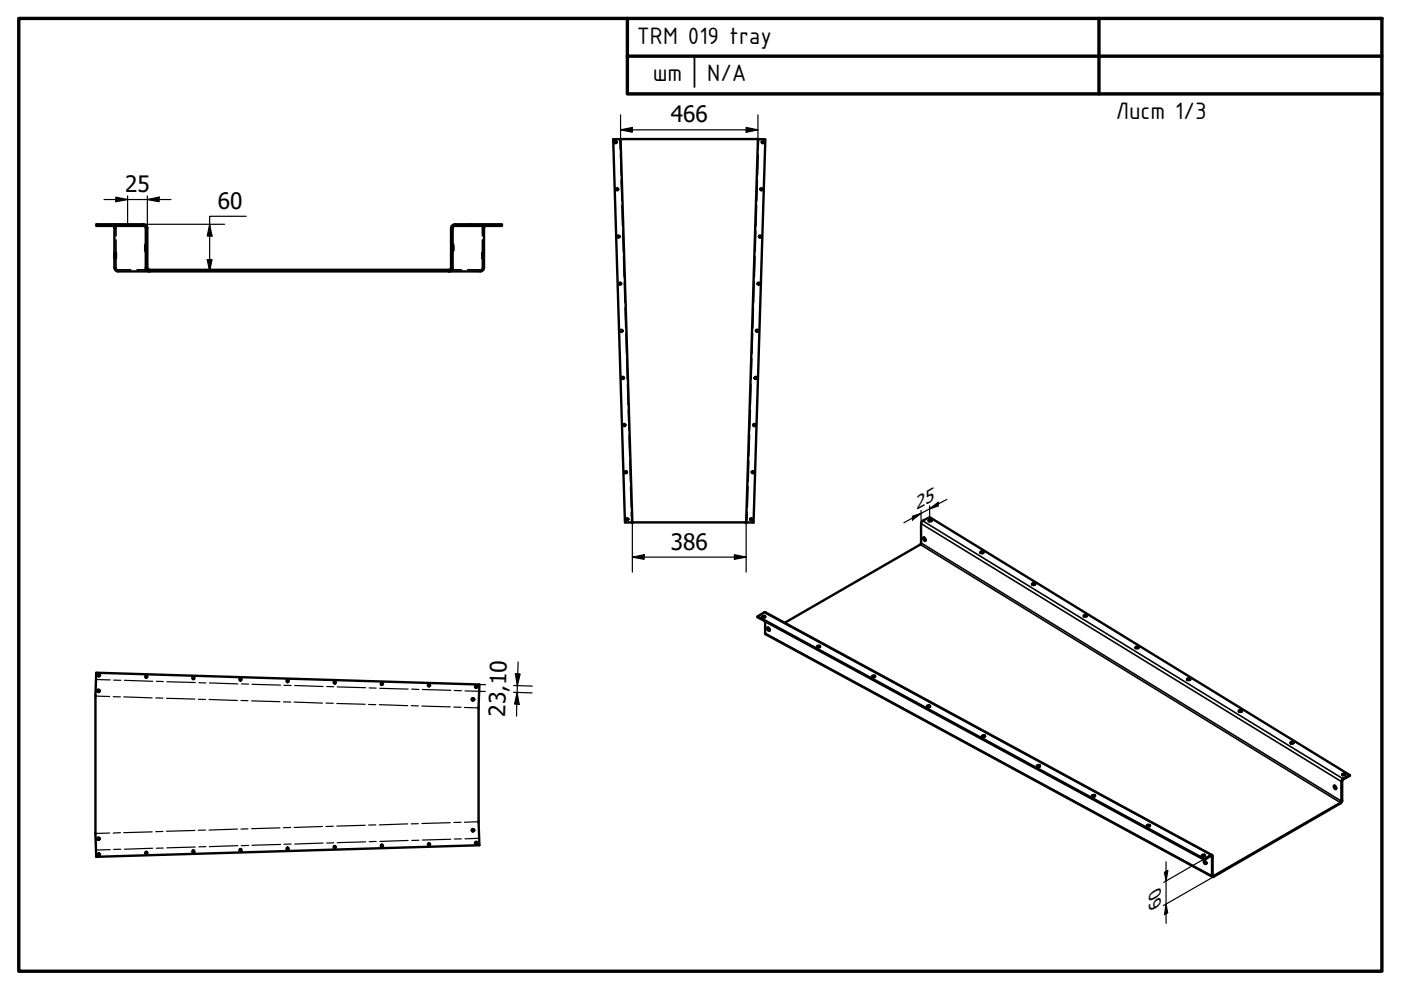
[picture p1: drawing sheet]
<svg xmlns="http://www.w3.org/2000/svg" width="297mm" height="210mm" viewBox="0 0 297 210" stroke-linecap="round" stroke-linejoin="round" font-family="sans-serif">
<defs><g id="words">
<g font-size="5.4">
<text x="135" y="9.4">TRM 019 tray</text>
<text x="138.4" y="17.2">шт | N/A</text>
<text x="236.6" y="25.3">Лист 1/3</text>
</g>
<g font-size="4.8">
<text x="142.2" y="26">466</text>
<text x="26.5" y="40.7">25</text>
<text x="46.2" y="44.3">60</text>
<text x="142.2" y="116.5">386</text>
<text x="107.1" y="152" transform="rotate(-88 107.1 152)">23,10</text>
</g>
<g font-size="3.9">
<text x="194.3" y="108.1" transform="rotate(-29 194.3 108.1)">25</text>
<text x="246.1" y="192" transform="rotate(-90 246.1 192)">60</text>
</g>
</g></defs>
<!-- layer: Hidden (ISO) -->
<g fill="none" stroke="#000" stroke-width=".34">
<path d="M131.4 29.9h.2M131.5 30.4h.1M131.6 29.5h-.2l.1 2.2M131.6 32.7l.1 4.4M131.7 29.5h.1M131.7 38.2l.2 4.3M160.5 29.5h.1M160.6 38.2l-.2 4.3M160.7 30.4h.1M160.7 29.9h.1M160.7 29.5v2.2M160.7 32.7l-.1 4.4"/>
<path d="M21.3 47.6v.1M21.3 47.8v.1M22.1 47.6v.1M22.1 47.8v.1M22.4 47.6v.1M22.4 47.8v.1M22.9 47.6v.1M22.9 47.8v.1M23.2 47.6v.1M23.2 47.8v.1M23.7 47.6v.1M23.7 47.8v.1"/>
<path d="M23.8 47.6l.4 .1M24 47.6v.1M24 47.8v.1M24.3 56.8h.1M24.3 53.6h.1M24.3 54.9h.1M24.5 47.8l.1 2.2M24.5 56.8h.1M24.5 47.6v.1M24.6 53.6h.1M24.6 54.9h.1M24.6 56.8l.1 .2"/>
<path d="M24.6 50.9v3.3M24.6 55.1v1.7M24.6 53.8v-.2v1.3v-.2M24.8 57.2h2.9M24.8 47.6v.1M24.8 47.8v.1M25.3 47.6v.1M25.3 47.8v.1M25.7 47.6v.1M25.7 47.8v.1M26.1 47.6v.1M26.1 47.8v.1"/>
<path d="M26.5 47.6v.1M26.5 47.8v.1M27 47.6v.1M27 47.8v.1M27.3 47.6v.1M27.3 47.8v.1M27.8 47.6v.1M27.8 47.8v.1M28.1 47.6v.1M28.1 47.8v.1M28.9 47.6v.1M28.9 47.8v.1"/>
<path d="M29 57.2h2.7M30.8 51.9h.1M30.8 53.2h.1M31 51.9h.1M31 53.2h.1M31.1 52.1v-.2v1.3v-.2M95.2 57.2h2.6M95.8 52.1v-.2v1.3v-.2M95.8 51.9h.1M95.8 53.2h.1M96 51.9h.1M96 53.2h.1"/>
<path d="M98 47.6v.1M98 47.8v.1M98.8 47.6v.1M98.8 47.8v.1M99.1 47.6v.1M99.1 47.8v.1M99.6 47.6v.1M99.6 47.8v.1M99.9 47.6v.1M99.9 47.8v.1M100.4 47.6v.1M100.4 47.8v.1"/>
<path d="M100.8 47.6v.1M100.8 47.8v.1M101.2 47.6v.1M101.2 47.8v.1M101.6 47.6v.1M101.6 47.8v.1M102 57.2h-2.9M102 47.6v.1M102 47.8v.1M102.2 53.8v-.2v1.3v-.2M102.2 53.6h.1M102.2 54.9h.1"/>
<path d="M102.3 56.8l-.1 .2M102.3 50.9v3.3M102.3 55.1v1.7M102.3 56.8h.1M102.4 47.8l-.1 2.2M102.4 47.6v.1M102.4 53.6h.2M102.4 54.9h.2M102.5 56.8h.1M102.8 47.6v.1M102.8 47.8v.1M103.1 47.6l-.4 .1"/>
<path d="M103.2 47.6v.1M103.2 47.8v.1M103.6 47.6v.1M103.6 47.8v.1M104 47.6v.1M104 47.8v.1M104.5 47.6v.1M104.5 47.8v.1M104.8 47.6v.1M104.8 47.8v.1M105.6 47.6v.1M105.6 47.8v.1"/>
<path d="M131.9 43.6l.1 4.3M132 49l.2 4.3M132.2 54.4l.1 4.3M132.4 59.8l.1 4.3M159.9 59.8l-.1 4.3M160.1 54.4l-.2 4.3M160.2 49l-.1 4.3M160.4 43.6l-.1 4.3M132.5 65.2l.2 4.4M132.7 70.7l.1 4.3M132.9 76.1l.1 4.3M159.4 76.1l-.1 4.3"/>
<path d="M159.6 70.7l-.2 4.3M159.7 65.2l-.1 4.4M133.1 81.5l.1 4.3M133.2 86.9l.1 4.3M133.4 92.3l.1 4.4M133.6 97.8l.1 4.3M158.7 97.8l-.1 4.3M158.9 92.3l-.2 4.4M159.1 86.9l-.2 4.3M159.2 81.5l-.1 4.3M133.7 103.2l.2 4.3M133.9 108.6v2.2"/>
<path d="M133.9 109.2h.1M133.9 109.7h.1M158.2 109.2h.2M158.2 109.7h.2M158.4 108.6l-.1 2.2M158.6 103.2l-.1 4.3M20.9 146.2l.2 .2M21.1 146.6l-.2 .1M100.3 148l.2 .2M100.5 148.4l-.2 .1M20.9 177.6l.2 .1M21.1 177.9l-.2 .2"/>
<path d="M100.3 175.8l.2 .1M100.5 176.2l-.2 .1"/>
</g>
<!-- layer: Visible (ISO) -->
<g fill="none" stroke="#000" stroke-width=".51">
<path d="M130 29.5h1.6l2.5 81.3h-1.6zM131.6 29.5h29.1M160.7 29.5h1.6l-2.5 81.3h-1.6zM23.8 47.9l.5 .3v8.6a.79 .79 0 0 0 .8 .7h76.7a.79 .79 0 0 0 .8-.7v-8.6l.5-.3M24.3 53.6v1.3zM27.1 47.9v-.3h3.3l.7 .3 .1 .5v8.4M27.1 47.6h-6.7v.3l10.3 .1 .2 .4v8.4M30.8 51.9v1.3zM30.9 56.8a.73 .73 0 0 0 .8 .7M30.9 56.8h.3M31.2 56.8l.3 .4h63.8l.3-.4M95.6 56.8v-8.4l.2-.5 .6-.3h3.4v.3h-3.5l-.2 .2-.1 8.7"/>
<path d="M95.6 56.8h.4M96 56.8a.73 .73 0 0 1-.8 .7M96.1 51.9v1.3zM99.8 47.6h6.6v.3h-6.6M102.5 53.6l.1 1.3zM133.9 110.8h.3h-.1M134.2 110.8h23.8M158 110.8h.3M158 110.8h.2M195.7 114a.41 .41 0 0 1 .5 .2 .41 .41 0 0 1-.1 .5 .56 .56 0 0 1-.4-.7zM195.9 113.9a.53 .53 0 0 0 .4 .7M196.9 110.5l.2-.2 .4 .2"/>
<path d="M196.9 110.3a.3 .3 0 0 1 .4-.2 .3 .3 0 0 1 .2 .4 .32 .32 0 0 1-.4 .1 .32 .32 0 0 1-.2-.3zM207.9 117.2l.2-.1 .4 .1M207.9 117a.3 .3 0 0 1 .4-.2 .3 .3 0 0 1 .1 .4 .32 .32 0 0 1-.3 .1 .32 .32 0 0 1-.2-.3zM160.6 130.7l94.8 51.4M161.6 130.8l.5-.1 .1 .2M161.7 130.6a.27 .27 0 0 1 .4-.1 .27 .27 0 0 1 0 .4 .3 .3 0 0 1-.3 .1 .3 .3 0 0 1-.2-.3zM162.2 131.7l.1 2.8 94.7 51.4M162.7 133.1a.39 .39 0 0 1 .4 .2 .39 .39 0 0 1-.1 .4 .5 .5 0 0 1-.3-.6zM162.8 133a.47 .47 0 0 0 .4 .7M166.4 132.1l28.8-16.6 .1-.2v-4.5l.3-.4 1.5-.7 89.1 54.7M173.2 137.2l.3-.2 .4 .2M173.2 137l.2-.1a.3 .3 0 0 1 .3 0 .3 .3 0 0 1 .2 .3 .35 .35 0 0 1-.4 .1 .35 .35 0 0 1-.3-.3z"/>
<path d="M218.8 123.9l.2-.1 .5 .1M218.9 123.7a.3 .3 0 0 1 .4-.1 .3 .3 0 0 1 .1 .4 .29 .29 0 0 1-.4 .1 .29 .29 0 0 1-.1-.4zM229.8 130.7l.2-.2 .4 .2M229.8 130.4a.3 .3 0 0 1 .4-.1 .3 .3 0 0 1 .2 .4 .32 .32 0 0 1-.4 .1 .32 .32 0 0 1-.2-.4zM240.7 137.4l.2-.1 .5 .1M240.8 137.2a.3 .3 0 0 1 .4-.2 .3 .3 0 0 1 .1 .4v.1a.29 .29 0 0 1-.4 0 .29 .29 0 0 1-.1-.3zM20.4 142.6l81.2 2.5-.1 4.8v24.5l.1 4.8-81.2 2.5-.2-4.8v-29.5zM20.9 146.2a.26 .26 0 0 0-.2 .3 .26 .26 0 0 0 .2 .2M100.3 148l-.1 .1a.24 .24 0 0 0-.2 .2 .24 .24 0 0 0 .3 .2M184.9 143.4l.1-.1a.3 .3 0 0 1 .3-.1 .3 .3 0 0 1 .2 .3 .39 .39 0 0 1-.6-.1zM184.9 143.5h.6M196.6 149.8l.2-.1 .4 .1"/>
<path d="M196.6 149.7l.1-.1a.27 .27 0 0 1 .3 0 .27 .27 0 0 1 .1 .3 .34 .34 0 0 1-.3 .1 .34 .34 0 0 1-.2-.3zM208.2 156.1h.6M208.2 156a.33 .33 0 0 1 .4-.1 .33 .33 0 0 1 .2 .3 .39 .39 0 0 1-.6-.2zM251.7 144.1l.2-.1 .4 .1M251.8 143.9a.31 .31 0 0 1 .3-.1 .31 .31 0 0 1 .2 .4h-.5zM262.6 150.7l.1-.1a.33 .33 0 0 1 .4-.1 .33 .33 0 0 1 .2 .4 .4 .4 0 0 1-.7-.2zM262.7 150.8l.1-.1 .5 .1M273.6 157.4a.33 .33 0 0 1 .4-.1 .33 .33 0 0 1 .2 .3 .4 .4 0 0 1-.6-.2zM273.6 157.5h.7M20.9 177.6h-.1a.24 .24 0 0 0-.1 .3 .24 .24 0 0 0 .2 .2M100.3 175.8a.25 .25 0 0 0-.3 .2 .25 .25 0 0 0 .3 .3M219.8 162.3h.1a.29 .29 0 0 1 .4-.1 .29 .29 0 0 1 .1 .4 .39 .39 0 0 1-.6-.3z"/>
<path d="M219.9 162.5l.2-.1 .4 .1M231.5 168.7l.1-.1a.33 .33 0 0 1 .3-.1 .33 .33 0 0 1 .3 .3 .44 .44 0 0 1-.7-.1zM231.5 168.8h.7M243.2 175.1l.2-.1 .4 .1M243.2 174.9h.1a.27 .27 0 0 1 .4 0 .27 .27 0 0 1 0 .3 .31 .31 0 0 1-.4 .1 .31 .31 0 0 1-.1-.4zM282.8 166.6a.41 .41 0 0 1 .4 .2 .41 .41 0 0 1-.1 .5l-.2-.2zM282.9 166.6l.1 .5 .3 .1M284.4 169.9l-.2 .3-26.9 15.5-.2-.1M284.6 164.1a.37 .37 0 0 1 .6 .2v.1a.36 .36 0 0 1-.6-.3zM284.6 169.8v-4.3l.1-.2 1.5-.8v-.1l-1.5 .7-.3 .4v4.4M284.6 169.8l-.4 .5-26.9 15.6h-.2l-.1-.2M284.6 169.8l-.2 .1"/>
<path d="M284.6 164.3h.6M254.8 181.5h.7M254.8 181.3h.1a.31 .31 0 0 1 .3-.1 .31 .31 0 0 1 .2 .3 .34 .34 0 0 1-.4 .1 .34 .34 0 0 1-.2-.3zM255.3 182.5h.1a.34 .34 0 0 1 .4 .3 .34 .34 0 0 1-.3 .3 .45 .45 0 0 1-.2-.6zM255.4 182.5v.3l.3 .3M255.4 182.3v-.2l1.4-.8h.2l.1 4.3M257 181.3l-94.7-51.5-1.7 .9v.2l94.8 51.4 1.5-.8 .1 4.2M257.1 185.6l-.1 .1"/>
<circle cx="130.5" cy="30.1" r=".23"/>
<circle cx="161.7" cy="30.1" r=".23"/>
<circle cx="130.8" cy="40.1" r=".23"/>
<circle cx="131.1" cy="50.2" r=".23"/>
<circle cx="161.1" cy="50.2" r=".23"/>
<circle cx="161.4" cy="40.1" r=".23"/>
<circle cx="131.5" cy="60.1" r=".23"/>
<circle cx="131.8" cy="70.1" r=".23"/>
<circle cx="160.5" cy="70.1" r=".23"/>
<circle cx="160.8" cy="60.1" r=".23"/>
<circle cx="132.1" cy="80.1" r=".23"/>
<circle cx="132.4" cy="90.1" r=".23"/>
<circle cx="159.9" cy="90.1" r=".23"/>
<circle cx="160.2" cy="80.1" r=".23"/>
<circle cx="132.7" cy="100.1" r=".23"/>
<circle cx="133" cy="110.1" r=".23"/>
<circle cx="159.3" cy="110.1" r=".23"/>
<circle cx="159.6" cy="100.1" r=".23"/>
<circle cx="20.9" cy="146.5" r=".24"/>
<circle cx="21" cy="143.2" r=".23"/>
<circle cx="31" cy="143.5" r=".23"/>
<circle cx="41" cy="143.8" r=".23"/>
<circle cx="51" cy="144.1" r=".23"/>
<circle cx="61" cy="144.4" r=".23"/>
<circle cx="71" cy="144.7" r=".23"/>
<circle cx="81" cy="145" r=".23"/>
<circle cx="91" cy="145.3" r=".23"/>
<circle cx="100.3" cy="148.3" r=".26"/>
<circle cx="100.9" cy="145.6" r=".23"/>
<circle cx="20.9" cy="177.8" r=".24"/>
<circle cx="61" cy="180" r=".23"/>
<circle cx="71" cy="179.6" r=".23"/>
<circle cx="81" cy="179.3" r=".23"/>
<circle cx="91" cy="179" r=".23"/>
<circle cx="100.3" cy="176" r=".26"/>
<circle cx="100.9" cy="178.7" r=".23"/>
<circle cx="21" cy="181.2" r=".23"/>
<circle cx="31" cy="180.8" r=".23"/>
<circle cx="41" cy="180.5" r=".23"/>
<circle cx="51" cy="180.2" r=".23"/>
</g>
<!-- layer: Visible Narrow (ISO) -->
<path d="M195.1 115.5l89.1 54.7v.1M195.3 111l89.1 54.7 .2-.1M195.3 115.1l89.1 54.8M195.6 110.4l89.1 54.7v.2M162 129.9l94.8 51.4 .2 .3 .1-.1M162.2 134.3l94.8 51.4M257.1 185.6l.2 .3" fill="none" stroke="#000" stroke-width=".34"/>
<!-- layer: Hidden (ISO) -->
<g fill="#000">
<circle cx="20.9" cy="146.7" r=".17"/>
<circle cx="20.9" cy="146.2" r=".17"/>
<circle cx="100.3" cy="148" r=".17"/>
<circle cx="100.3" cy="148.5" r=".17"/>
<circle cx="20.9" cy="177.6" r=".17"/>
<circle cx="20.9" cy="178.1" r=".17"/>
<circle cx="100.3" cy="176.3" r=".17"/>
<circle cx="100.3" cy="175.8" r=".17"/>
</g>
<!-- layer: Bend Centerline (ISO) -->
<g fill="none" stroke="#000" stroke-width=".25">
<path d="M20.2 147.6l3 .1M20.4 144.1l3 .1M24 147.7l1.5 .1M24.1 144.2h1.5M26.2 147.8l6.1 .2M26.4 144.2l6 .3M33 148h1.5M33.1 144.5h1.5M35.3 148.1l6 .1M35.4 144.5l6 .2M42 148.3h1.6M42.2 144.8h1.4"/>
<path d="M44.3 148.3l6 .2M44.4 144.8l6 .2M51.1 148.5l1.5 .1M51.2 145h1.5M53.3 148.6l6.1 .2M53.4 145.1l6.1 .2M60.1 148.8l1.5 .1M60.2 145.3h1.5M62.4 148.9l6 .2M62.5 145.3l6 .3M69.1 149.1h1.6M69.3 145.6h1.4"/>
<path d="M71.4 149.2l6 .1M71.5 145.6l6 .2M78.1 149.4h1.6M78.3 145.9h1.5M80.4 149.4l6 .2M80.5 145.9l6 .2M87.2 149.6l1.5 .1M87.3 146.1l1.5 .1M89.5 149.7l6 .2M89.5 146.2l6.1 .2M96.2 149.9l1.5 .1M96.3 146.4h1.5"/>
<path d="M98.5 150l3 .1M98.6 146.5l3 .1M23.2 176.6l-3 .1M25.5 176.5l-1.5 .1M32.3 176.4l-6.1 .1M32.4 179.8l-6 .3M34.5 176.3h-1.5M34.6 179.8h-1.5M41.3 176.1l-6 .1M41.4 179.6l-6 .2M43.6 176h-1.6M43.6 179.5h-1.4"/>
<path d="M50.3 175.8l-6 .2M50.4 179.3l-6 .2M52.6 175.7l-1.5 .1M52.7 179.3h-1.5M59.4 175.5l-6.1 .2M59.5 179l-6.1 .2M61.6 175.4l-1.5 .1M61.7 179h-1.5M68.4 175.2l-6 .2M68.5 178.7l-6 .3M70.7 175.2h-1.6M70.7 178.7h-1.4"/>
<path d="M77.4 175l-6 .1M77.5 178.5l-6 .2M79.7 174.9h-1.6M79.8 178.4h-1.5M86.4 174.7l-6 .2M86.5 178.2l-6 .2M88.7 174.6l-1.5 .1M88.8 178.2h-1.5M95.5 174.4l-6 .2M95.6 177.9l-6.1 .2M97.7 174.3l-1.5 .1M97.8 177.9h-1.5"/>
<path d="M101.5 174.2l-3 .1M101.6 177.7l-3 .2M23.4 180.1l-3 .1M25.6 180.1h-1.5"/>
</g>
<!-- layer: Border (ISO) -->
<path d="M4 3.9h289v202h-289zM133 3.9v16h160M133 11.9h160M233 3.9v16" fill="none" stroke="#000" stroke-width=".72"/>
<!-- layer: Dimension (ISO) -->
<g fill="none" stroke="#000" stroke-width=".25">
<path d="M131.6 27.5l2.5-.5v1zM131.6 27.5h29.1M131.6 24.4v5.1M158.2 27l2.5 .5-2.5 .5zM160.7 24.4v5.1M22.1 42.3h14.1M24.6 41.8l2.5 .5-2.5 .5zM27.1 41.5v6.1M30.4 47.6h17.2M31.2 42.3l2.5-.5v1zM31.2 41.5v6.9M43.9 55h1.1l-.6 2.5z"/>
<path d="M44.4 47.6l.6 2.5h-1.1zM52.2 45.9h-7.8v11.6M134.1 118.1l2.5-.5v1zM134.1 118.1h24.1M134.1 110.8v10.5M155.7 117.6l2.5 .5-2.5 .5zM158.2 110.8v10.5M193.5 109.4l1.8-.5-1.8 1.4zM195.3 108.2v2.8M197.1 107.9l1.8-1.4v.8zM197.1 107.2v2.5M200.7 105.9l-9.1 4.9"/>
<path d="M101.6 146.6h1.3M101.6 145.1l1.4 .1M108.9 146.8l3.9 .1M108.9 145.3l4 .2M109.3 142.8l1 .1-.6 2.5zM109.6 146.8l.5 2.5h-1zM109.9 140.3l-.4 11.5M246.9 185l.7-.5-.4 2.3zM247.2 191.7l.4 1.8-.7 .4zM247.2 182.7v13.1M256.8 181.3l-10.1 5.8M257.3 185.9l-10.6 6.1"/>
</g>
<g fill="#000">
<path d="M131.6 27.5l2.5-.5v1zM158.2 27l2.5 .5-2.5 .5zM24.6 41.8l2.5 .5-2.5 .5zM31.2 42.3l2.5-.5v1zM43.9 55h1.1l-.6 2.5zM44.4 47.6l.6 2.5h-1.1zM134.1 118.1l2.5-.5v1zM155.7 117.6l2.5 .5-2.5 .5zM193.5 109.4l1.8-.5-1.8 1.4zM197.1 107.9l1.8-1.4v.8zM109.3 142.8l1 .1-.6 2.5zM109.6 146.8l.5 2.5h-1z"/>
<path d="M246.9 185l.7-.5-.4 2.3zM247.2 191.7l.4 1.8-.7 .4z"/>
</g>
<use href="#words"/>
</svg>
